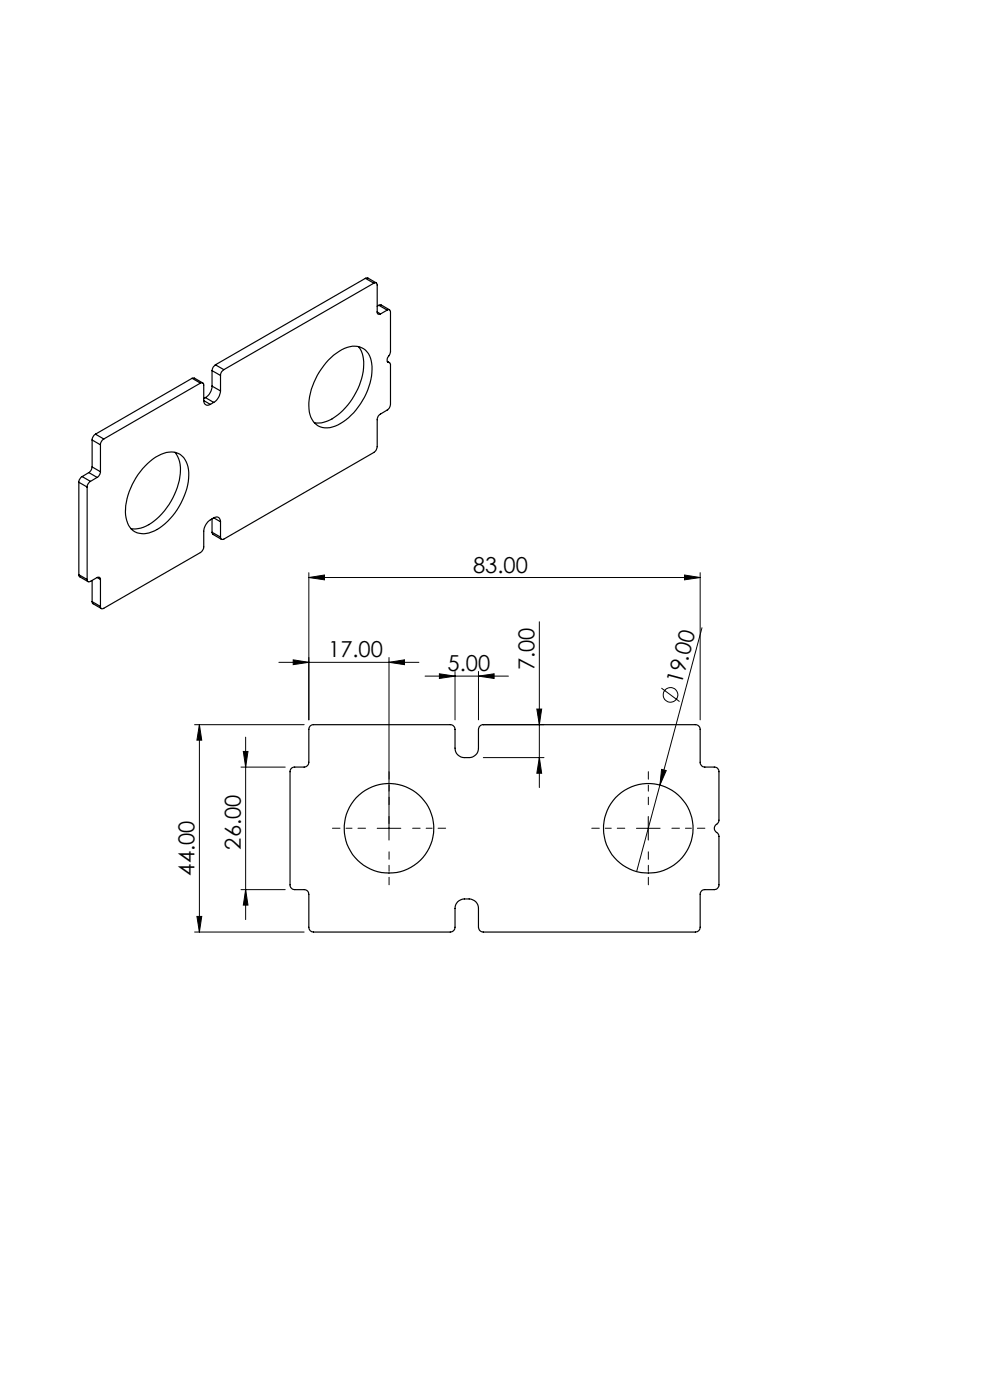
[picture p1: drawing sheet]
<svg xmlns="http://www.w3.org/2000/svg" width="210mm" height="297mm" viewBox="0 0 210 297" stroke-linecap="round" stroke-linejoin="round" font-family="sans-serif">
<defs><g id="words">
<g font-size="4.7">
<text x="100.4" y="121.5">83.00</text>
<text x="69.6" y="139.5">17.00</text>
<text x="94.9" y="142.4">5.00</text>
<text x="113.4" y="142.2" transform="rotate(-90 113.4 142.2)">7.00</text>
<text x="144.6" y="145.4" transform="rotate(-75 144.6 145.4)">19.00</text>
<text x="41.3" y="185.7" transform="rotate(-90 41.3 185.7)">44.00</text>
<text x="51.1" y="180.3" transform="rotate(-90 51.1 180.3)">26.00</text>
</g>
</g></defs>
<g fill="none" stroke="#000" stroke-width=".21">
<path d="M62.2 140l3.3 .5-3.3 .5zM65.5 122.5l3.3-.5v1zM65.5 121.5v31.2M65.5 122.5h83M82.5 139.5v38.7M114.4 131.9v35.2M145.2 122l3.3 .5-3.3 .5zM148.5 121.5v31.2M148.9 133.2l-13.9 51.7M41.3 153.7h23.2M42.3 153.7v44M42.3 153.7l.5 3.3h-1z"/>
<path d="M51.6 159.4h1l-.5 3.3zM52.1 156.4v38.7M59.2 140.5h29.7M82.5 140.5l3.3-.5v1zM90.2 143.4h17.6M93.2 142.9l3.3 .5-3.3 .5zM96.5 142.4v10.3M101.5 143.4l3.3-.5v1zM101.5 142.4v10.3M102.5 153.7h12.9M113.9 150.4h1l-.5 3.3zM140.3 146l3.8 2.8"/>
<path d="M51.1 162.7h9.4M80 175.7h5M102.5 160.7h12.9M114.4 160.7l.5 3.3h-1zM135 175.7h5M137.5 173.2v5M140.3 163.2l1 .3-1.3 3zM41.3 197.7h23.2M41.8 194.4h1l-.5 3.3zM51.1 188.7h9.4M52.1 188.7l.5 3.3h-1z"/>
<circle cx="142.2" cy="147.4" r="1.55"/>
</g>
<path d="M77.5 175.7h-7M82.5 170.7v-7M87.5 175.7h7M132.5 175.7h-7M137.5 170.7v-7M142.5 175.7h7M82.5 180.7v7M137.5 180.7v7" fill="none" stroke="#000" stroke-width=".21" stroke-dasharray="15.2 1.3 1.3 1.3" stroke-dashoffset="13.6"/>
<g fill="#000">
<path d="M140.3 163.2l1 .3-1.3 3z"/>
<path d="M65.5 122.5l3.3-.5v1zM145.2 122l3.3 .5-3.3 .5z"/>
<path d="M42.3 153.7l.5 3.3h-1zM41.8 194.4h1l-.5 3.3zM51.6 159.4h1l-.5 3.3zM52.1 188.7l.5 3.3h-1z"/>
<path d="M82.5 140.5l3.3-.5v1zM62.2 140l3.3 .5-3.3 .5z"/>
<path d="M93.2 142.9l3.3 .5-3.3 .5zM101.5 143.4l3.3-.5v1z"/>
<path d="M113.9 150.4h1l-.5 3.3zM114.4 160.7l.5 3.3h-1z"/>
</g>
<g fill="none" stroke="#000" stroke-width=".25">
<path d="M77.5 59.1l.5-.1 1.8 1M77.5 59.1l1.8 1M77.5 59.1l-31.8 18.3M45 78.6l1.8 1.1M45 78.6v3.3M45.7 77.4a1.6 1.6 0 0 0-.7 1.2M45.7 77.4l1.8 1M46.8 79.7v3.2M47.5 78.4a1.38 1.38 0 0 0-.7 1.3M69.7 76.4a7.8 7.8 0 0 1 6.1-2.9 4 4 0 0 1 3.1 4.2 14.3 14.3 0 0 1-7.9 12.7 3.8 3.8 0 0 1-5.5-3.6 14.6 14.6 0 0 1 4.2-10.4zM76 73.5a7.3 7.3 0 0 1 .7 6.8 14.1 14.1 0 0 1-7.4 9.1l-1.1 .3h-1.5M79.3 60.1a.42 .42 0 0 1 .5-.1 .42 .42 0 0 1 .2 .5v5.7"/>
<path d="M79.3 60.1l-31.8 18.3M80 66.2a.43 .43 0 0 0 .2 .4 .43 .43 0 0 0 .5 0M80 66.2l.7 .4M80.4 64.8l.5-.1 1.7 1M80.4 64.8l1.7 1M80.4 64.8l-.4 .2M82.1 65.8a.42 .42 0 0 1 .5-.1 .42 .42 0 0 1 .2 .5v8.5l-.2 .6a1.2 1.2 0 0 0-.3 1.6h.2M82.1 65.8l-1.4 .8M82.2 76.7l.4 .2M82.2 76.8l.3 .1M82.5 76.9l.2 .1 .1 .3v8.5a1.47 1.47 0 0 1-.7 1.2l-1.4 .8a1.38 1.38 0 0 0-.7 1.2v5.8a1.6 1.6 0 0 1-.7 1.2l-31.8 18.4a.43 .43 0 0 1-.5 0 .43 .43 0 0 1-.2-.5M19.5 99.1l-.2 .6-.5 .6"/>
<path d="M19.5 93.3l1.8 1.1M19.5 99.1l1.8 1M19.5 93.3v5.8M20.2 92.1a1.6 1.6 0 0 0-.7 1.2M20.2 92.1l1.8 1M21.3 94.4v5.7M22 93.1a1.6 1.6 0 0 0-.7 1.3M30.8 98.8a7.2 7.2 0 0 1 6.6-2.8 4.4 4.4 0 0 1 2.6 4.9 14.7 14.7 0 0 1-7.3 11.7 3.9 3.9 0 0 1-5.6-1.7 10.6 10.6 0 0 1 1.3-8.8l.9-1.4zM37.1 96a7.1 7.1 0 0 1 .7 6.7 14.1 14.1 0 0 1-7.4 9.2l-1.6 .3-1-.1M40.7 80.3l.5-.1 1.8 1M40.7 80.3l1.8 1M40.7 80.3l-20.5 11.8"/>
<path d="M42.5 81.3a.44 .44 0 0 1 .5-.1 .44 .44 0 0 1 .2 .5v3.3M42.5 81.3l-20.5 11.8M43.2 85a.88 .88 0 0 0 .4 .9 .88 .88 0 0 0 1-.1M43.2 85l1.4 .8M43.6 84.3l1.7 1.1M43.6 84.3l-.4 .3M45 81.9a2.97 2.97 0 0 1-1.4 2.4M45 81.9l1.8 1M45.3 85.4l-.7 .4M46.8 82.9a3.1 3.1 0 0 1-1.5 2.5M16.7 102.3l1.8 1M16.7 102.3v19.6"/>
<path d="M17.4 101.1l-.6 .7-.1 .5M17.4 101.1l1.8 1M18.5 103.3v19.6M18.8 100.3l1.8 1M18.8 100.3l-1.4 .8M19.2 102.1a1.47 1.47 0 0 0-.7 1.2M20.6 101.3l-1.4 .8M21.3 100.1l-.1 .5-.6 .7M45 112.9l.2 .5 1.8 1M45 110.1v2.8M45 112.9l1.8 1M45.3 109.9a.9 .9 0 0 1 1-.1 .9 .9 0 0 1 .5 .9"/>
<path d="M45.3 109.9a3.4 3.4 0 0 0-2.1 2.8v3.3a1.6 1.6 0 0 1-.7 1.2l-20.5 11.8a.42 .42 0 0 1-.5 .1 .42 .42 0 0 1-.2-.4M45.3 109.9l1.5 .8M46.8 110.7v3.2M16.7 121.9l.1 .4 1.9 1.1M16.7 121.9l1.8 1M19.5 127.6l.1 .4 1.9 1.1M19.5 123.2v4.4M19.5 127.6l1.8 1.1M20.6 122.5a.44 .44 0 0 1 .5 0 .44 .44 0 0 1 .2 .4M20.6 122.5l-1.4 .8a.42 .42 0 0 1-.5 .1 .42 .42 0 0 1-.2-.5M20.6 122.5l.7 .4M21.3 122.9v5.8"/>
<path d="M65.8 154l.5-.3h29.2a1.02 1.02 0 0 1 1 1v4a1.99 1.99 0 0 0 2 2 2.27 2.27 0 0 0 3-2v-4a1.02 1.02 0 0 1 1-1h45a1.02 1.02 0 0 1 1 1v7a1.02 1.02 0 0 0 1 1h2a.96 .96 0 0 1 1 1v10.4l-.2 .5a1.18 1.18 0 0 0-.3 2l.5 .7v10.4a1.02 1.02 0 0 1-1 1h-2a.96 .96 0 0 0-1 1v7a1.02 1.02 0 0 1-1 1h-45a1.02 1.02 0 0 1-1-1v-4a1.99 1.99 0 0 0-2-2 2.27 2.27 0 0 0-3 2v4a1.02 1.02 0 0 1-1 1h-29a.97 .97 0 0 1-1-1v-7a.96 .96 0 0 0-1-1h-2a1.02 1.02 0 0 1-1-1v-24a.96 .96 0 0 1 1-1h2a1.02 1.02 0 0 0 1-1v-7z"/>
<circle cx="82.5" cy="175.7" r="9.5"/>
<circle cx="137.5" cy="175.7" r="9.5"/>
</g>
<use href="#words"/>
</svg>
